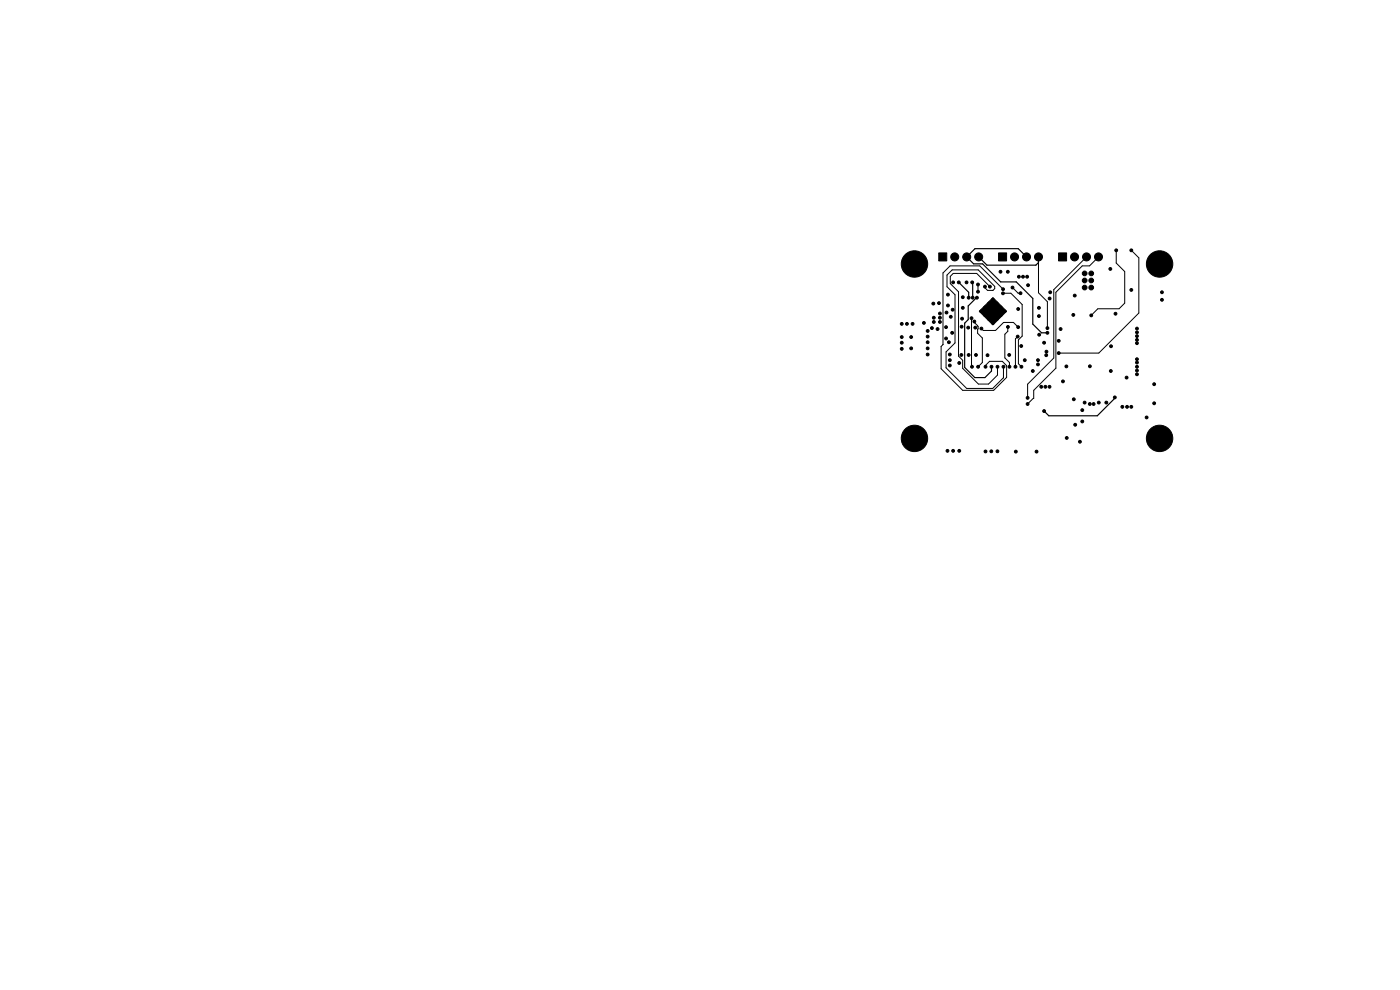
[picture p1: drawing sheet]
<svg xmlns="http://www.w3.org/2000/svg" width="297mm" height="210mm" viewBox="0 0 297 210" stroke-linecap="round" stroke-linejoin="round" font-family="sans-serif">
<g fill="#000" stroke="#000" stroke-width=".21">
<path d="M199.2 53.7h1.7v1.7h-1.7zM211.8 53.7h1.7v1.7h-1.7zM224.6 53.7h1.7v1.7h-1.7zM207.7 66l2.9-2.9 2.9 2.9-2.9 2.9z"/>
<circle cx="194" cy="56" r="2.8"/>
<circle cx="202.2" cy="59.9" r=".3"/>
<circle cx="202.5" cy="54.5" r=".85"/>
<circle cx="203.4" cy="59.9" r=".3"/>
<circle cx="205" cy="59.9" r=".3"/>
<circle cx="205.1" cy="54.5" r=".85"/>
<circle cx="206.3" cy="59.9" r=".3"/>
<circle cx="207.6" cy="54.5" r=".85"/>
<circle cx="212.3" cy="57.7" r=".3"/>
<circle cx="213.8" cy="57.7" r=".3"/>
<circle cx="215.2" cy="54.5" r=".85"/>
<circle cx="216.1" cy="58.7" r=".3"/>
<circle cx="217" cy="58.7" r=".3"/>
<circle cx="217.8" cy="54.5" r=".85"/>
<circle cx="217.9" cy="58.7" r=".3"/>
<circle cx="220.3" cy="54.5" r=".85"/>
<circle cx="228" cy="54.5" r=".85"/>
<circle cx="230.1" cy="59.5" r=".5"/>
<circle cx="230.1" cy="58" r=".5"/>
<circle cx="230.5" cy="54.5" r=".85"/>
<circle cx="231.5" cy="59.5" r=".5"/>
<circle cx="231.5" cy="58" r=".5"/>
<circle cx="233" cy="54.5" r=".85"/>
<circle cx="235.5" cy="57" r=".3"/>
<circle cx="236.8" cy="53.1" r=".3"/>
<circle cx="240" cy="53.1" r=".3"/>
<circle cx="246" cy="56" r="2.8"/>
<circle cx="191.3" cy="71.5" r=".3"/>
<circle cx="191.3" cy="68.7" r=".3"/>
<circle cx="191.3" cy="74" r=".3"/>
<circle cx="191.3" cy="72.7" r=".3"/>
<circle cx="192.4" cy="68.7" r=".3"/>
<circle cx="193.3" cy="71.5" r=".3"/>
<circle cx="193.3" cy="73.9" r=".3"/>
<circle cx="193.6" cy="68.7" r=".3"/>
<circle cx="196" cy="68.5" r=".3"/>
<circle cx="196.8" cy="71.4" r=".3"/>
<circle cx="196.8" cy="72.6" r=".3"/>
<circle cx="196.8" cy="75.2" r=".3"/>
<circle cx="196.8" cy="70.2" r=".3"/>
<circle cx="196.8" cy="73.9" r=".3"/>
<circle cx="197.7" cy="69.6" r=".3"/>
<circle cx="198" cy="64.4" r=".3"/>
<circle cx="198.1" cy="68.3" r=".3"/>
<circle cx="198.1" cy="67.4" r=".3"/>
<circle cx="198.9" cy="69.8" r=".3"/>
<circle cx="199.2" cy="64.3" r=".3"/>
<circle cx="199.4" cy="68.3" r=".3"/>
<circle cx="199.4" cy="67.4" r=".3"/>
<circle cx="199.4" cy="66.5" r=".3"/>
<circle cx="200.7" cy="69.4" r=".3"/>
<circle cx="200.7" cy="71.8" r=".3"/>
<circle cx="200.8" cy="66.3" r=".3"/>
<circle cx="201.1" cy="64.8" r=".3"/>
<circle cx="201.1" cy="62.5" r=".3"/>
<circle cx="201.3" cy="72.6" r=".3"/>
<circle cx="201.5" cy="77.5" r=".3"/>
<circle cx="201.5" cy="75.2" r=".3"/>
<circle cx="201.5" cy="76.4" r=".3"/>
<circle cx="201.7" cy="67.2" r=".3"/>
<circle cx="202" cy="70.6" r=".3"/>
<circle cx="202.1" cy="65.7" r=".3"/>
<circle cx="203.5" cy="77" r=".3"/>
<circle cx="204" cy="75.3" r=".3"/>
<circle cx="204" cy="69.3" r=".3"/>
<circle cx="204.1" cy="67.6" r=".3"/>
<circle cx="204.3" cy="65.3" r=".3"/>
<circle cx="204.3" cy="63" r=".3"/>
<circle cx="205.4" cy="69.5" r=".3"/>
<circle cx="205.5" cy="75.3" r=".3"/>
<circle cx="205.5" cy="63.1" r=".3"/>
<circle cx="206.1" cy="67.5" r=".3"/>
<circle cx="206.2" cy="77.8" r=".3"/>
<circle cx="206.3" cy="63.1" r=".3"/>
<circle cx="206.7" cy="68.2" r=".3"/>
<circle cx="206.9" cy="69.5" r=".3"/>
<circle cx="207" cy="75.3" r=".3"/>
<circle cx="207.3" cy="63.1" r=".3"/>
<circle cx="207.5" cy="61.9" r=".3"/>
<circle cx="207.5" cy="60.4" r=".3"/>
<circle cx="207.5" cy="77.8" r=".3"/>
<circle cx="208.1" cy="66" r=".25"/>
<circle cx="208.2" cy="69.7" r=".3"/>
<circle cx="208.9" cy="65.2" r=".25"/>
<circle cx="208.9" cy="66.9" r=".25"/>
<circle cx="209" cy="60.8" r=".3"/>
<circle cx="209.1" cy="77.8" r=".3"/>
<circle cx="209.5" cy="75.4" r=".3"/>
<circle cx="209.8" cy="66" r=".25"/>
<circle cx="209.8" cy="67.7" r=".25"/>
<circle cx="209.8" cy="64.3" r=".25"/>
<circle cx="210" cy="60.8" r=".3"/>
<circle cx="210.3" cy="77.8" r=".3"/>
<circle cx="210.6" cy="63.5" r=".25"/>
<circle cx="210.6" cy="68.6" r=".25"/>
<circle cx="210.6" cy="65.2" r=".25"/>
<circle cx="210.6" cy="66.9" r=".25"/>
<circle cx="211.5" cy="66" r=".25"/>
<circle cx="211.5" cy="67.7" r=".25"/>
<circle cx="211.5" cy="64.3" r=".25"/>
<circle cx="211.6" cy="77.8" r=".3"/>
<circle cx="212.3" cy="65.2" r=".25"/>
<circle cx="212.3" cy="66.9" r=".25"/>
<circle cx="212.8" cy="62.2" r=".3"/>
<circle cx="212.8" cy="61.4" r=".3"/>
<circle cx="212.9" cy="77.8" r=".3"/>
<circle cx="213.2" cy="66" r=".25"/>
<circle cx="213.8" cy="69.4" r=".3"/>
<circle cx="214.1" cy="75.3" r=".3"/>
<circle cx="214.1" cy="77.8" r=".3"/>
<circle cx="214.8" cy="61" r=".3"/>
<circle cx="215.4" cy="77.8" r=".3"/>
<circle cx="215.9" cy="71.4" r=".3"/>
<circle cx="216" cy="69.4" r=".3"/>
<circle cx="216" cy="65.6" r=".3"/>
<circle cx="216.5" cy="62.2" r=".3"/>
<circle cx="216.7" cy="73.4" r=".3"/>
<circle cx="216.7" cy="77.8" r=".3"/>
<circle cx="217.4" cy="76.4" r=".3"/>
<circle cx="218.1" cy="60.5" r=".3"/>
<circle cx="219.1" cy="78.7" r=".3"/>
<circle cx="220.2" cy="77.3" r=".3"/>
<circle cx="220.2" cy="76.4" r=".3"/>
<circle cx="220.4" cy="67" r=".3"/>
<circle cx="220.4" cy="65.3" r=".3"/>
<circle cx="220.5" cy="71" r=".3"/>
<circle cx="221.5" cy="72.7" r=".3"/>
<circle cx="222" cy="75.4" r=".3"/>
<circle cx="222" cy="74.6" r=".3"/>
<circle cx="222.2" cy="70.6" r=".3"/>
<circle cx="222.2" cy="69.6" r=".3"/>
<circle cx="222.7" cy="63.3" r=".3"/>
<circle cx="222.8" cy="62" r=".3"/>
<circle cx="224.6" cy="72.3" r=".3"/>
<circle cx="224.6" cy="74.9" r=".3"/>
<circle cx="225" cy="69.8" r=".3"/>
<circle cx="226.2" cy="77.7" r=".3"/>
<circle cx="227.7" cy="66.8" r=".3"/>
<circle cx="228" cy="62.7" r=".3"/>
<circle cx="230.1" cy="61" r=".5"/>
<circle cx="231.2" cy="77.7" r=".3"/>
<circle cx="231.5" cy="66.9" r=".3"/>
<circle cx="231.5" cy="61" r=".5"/>
<circle cx="235.7" cy="78.7" r=".3"/>
<circle cx="235.7" cy="73.4" r=".3"/>
<circle cx="236.7" cy="66.6" r=".3"/>
<circle cx="240" cy="61.5" r=".3"/>
<circle cx="241.2" cy="71.3" r=".3"/>
<circle cx="241.2" cy="72.1" r=".3"/>
<circle cx="241.2" cy="78.6" r=".3"/>
<circle cx="241.2" cy="77.8" r=".3"/>
<circle cx="241.2" cy="72.8" r=".3"/>
<circle cx="241.2" cy="70.5" r=".3"/>
<circle cx="241.2" cy="76.9" r=".3"/>
<circle cx="241.2" cy="76.2" r=".3"/>
<circle cx="241.2" cy="69.7" r=".3"/>
<circle cx="241.2" cy="79.4" r=".3"/>
<circle cx="246.5" cy="63.6" r=".3"/>
<circle cx="246.5" cy="62" r=".3"/>
<circle cx="194" cy="93" r="2.8"/>
<circle cx="201" cy="95.6" r=".3"/>
<circle cx="202.2" cy="95.6" r=".3"/>
<circle cx="203.5" cy="95.6" r=".3"/>
<circle cx="209.1" cy="95.8" r=".3"/>
<circle cx="210.3" cy="95.7" r=".3"/>
<circle cx="211.6" cy="95.7" r=".3"/>
<circle cx="215.5" cy="95.8" r=".3"/>
<circle cx="218" cy="84.4" r=".3"/>
<circle cx="218" cy="85.7" r=".3"/>
<circle cx="219.9" cy="95.8" r=".3"/>
<circle cx="220.9" cy="82.1" r=".3"/>
<circle cx="221.5" cy="87.2" r=".3"/>
<circle cx="221.8" cy="82.1" r=".3"/>
<circle cx="222.7" cy="82.1" r=".3"/>
<circle cx="225.5" cy="80.9" r=".3"/>
<circle cx="226.3" cy="92.9" r=".3"/>
<circle cx="227.8" cy="84.7" r=".3"/>
<circle cx="228.1" cy="90.1" r=".3"/>
<circle cx="229.1" cy="93.7" r=".3"/>
<circle cx="229.6" cy="87" r=".3"/>
<circle cx="229.6" cy="89.4" r=".3"/>
<circle cx="230.1" cy="85.4" r=".3"/>
<circle cx="231.2" cy="85.7" r=".3"/>
<circle cx="232" cy="85.7" r=".3"/>
<circle cx="233.1" cy="85.4" r=".3"/>
<circle cx="234.7" cy="85.4" r=".3"/>
<circle cx="236.5" cy="84.3" r=".3"/>
<circle cx="238.1" cy="86.3" r=".3"/>
<circle cx="239" cy="80.1" r=".3"/>
<circle cx="239.1" cy="86.3" r=".3"/>
<circle cx="240" cy="86.3" r=".3"/>
<circle cx="243.2" cy="88.5" r=".3"/>
<circle cx="244.8" cy="85.6" r=".3"/>
<circle cx="244.8" cy="81.5" r=".3"/>
<circle cx="246" cy="93" r="2.8"/>
</g>
<g fill="none" stroke="#000" stroke-width=".21">
<path d="M220.3 55.5v6.6l1.9 1.9v5.6M230.5 54.5l-6.9 6.9v14.5l-5.6 5.6v2.9M233 54.5l-1.9 1.9h-1.5l-5.6 5.6v16.1l-4.7 4.7v1.7l-1.4 1.3M236.8 53.1v2.7l1.8 1.8v6.7l-1.2 1.2h-4.5l-1.4 1.4M240 53.1l1.6 1.6v11.7l-8.5 8.5h-8.4M200 73.1h.1M200.1 73.1l-.5 .4v4.7l4.6 4.6h6.6l2.8-2.7v-2.5l-1-.9h-2.7l-.8 .8v.3M200.7 74.6v3.4l4.4 4.4h5.5l2.3-2.3M206.1 67.5l.1 10.3M206.7 68.2v.2l.8 .9-.1 1.4 1 1v5.2l-.9 .9M207.5 60.4v1.5M209 60.8v.3l.5 .5h1.1l.4-.4v-.4l-3.5-3.5h-5.5l-1.1 1.1v2.4l1.7 1.7v10.3l-1.9 1.8"/>
<path d="M210 60.8l-2.8-2.8h-5l-.6 .6v1.5l1.7 1.8v13.6l.9 .9v1.7l3.4 3.4h2.1l1.9-1.9v-1.8M212.7 62.2h1.7l2.4 2.4v6.7l-.8 .8v5.1l.7 .6M212.8 61.4l-4.9-5h-6.4l-1.5 1.5v15.2M212.9 77.8v2.4M213.8 69.6v.7l-.6 .6v5l.9 1v.9M214.8 61l1.2 1.2h.5M215.9 71.4l-.5 .5v5.9M216 69.4l-1-1h-2.1l-1.7 1.7h-2.6l-.4-.4M212.9 80.1v.1"/>
</g>
<path d="M203.4 59.9l2.1 2.1v1.2M206.3 59.9v3.3M207.6 54.5l1.8 1.8h10.4l.5-.6v-1.2M217.8 54.5l-1.8-1.7h-9.2l-1.7 1.7 1.5 1.5h1.9l3.8 3.8h3.3l3.5 3.5v5.5l1.8 1.8h1.3M207.1 63.2l-1.7 1.7v2.9l-.8 .8v9.4l2.2 2.1h2.2l1.3-1.4v-.9M236.5 84.3v.2l-3.7 3.7h-10.3l-1-1" fill="none" stroke="#000" stroke-width=".25"/>
</svg>
